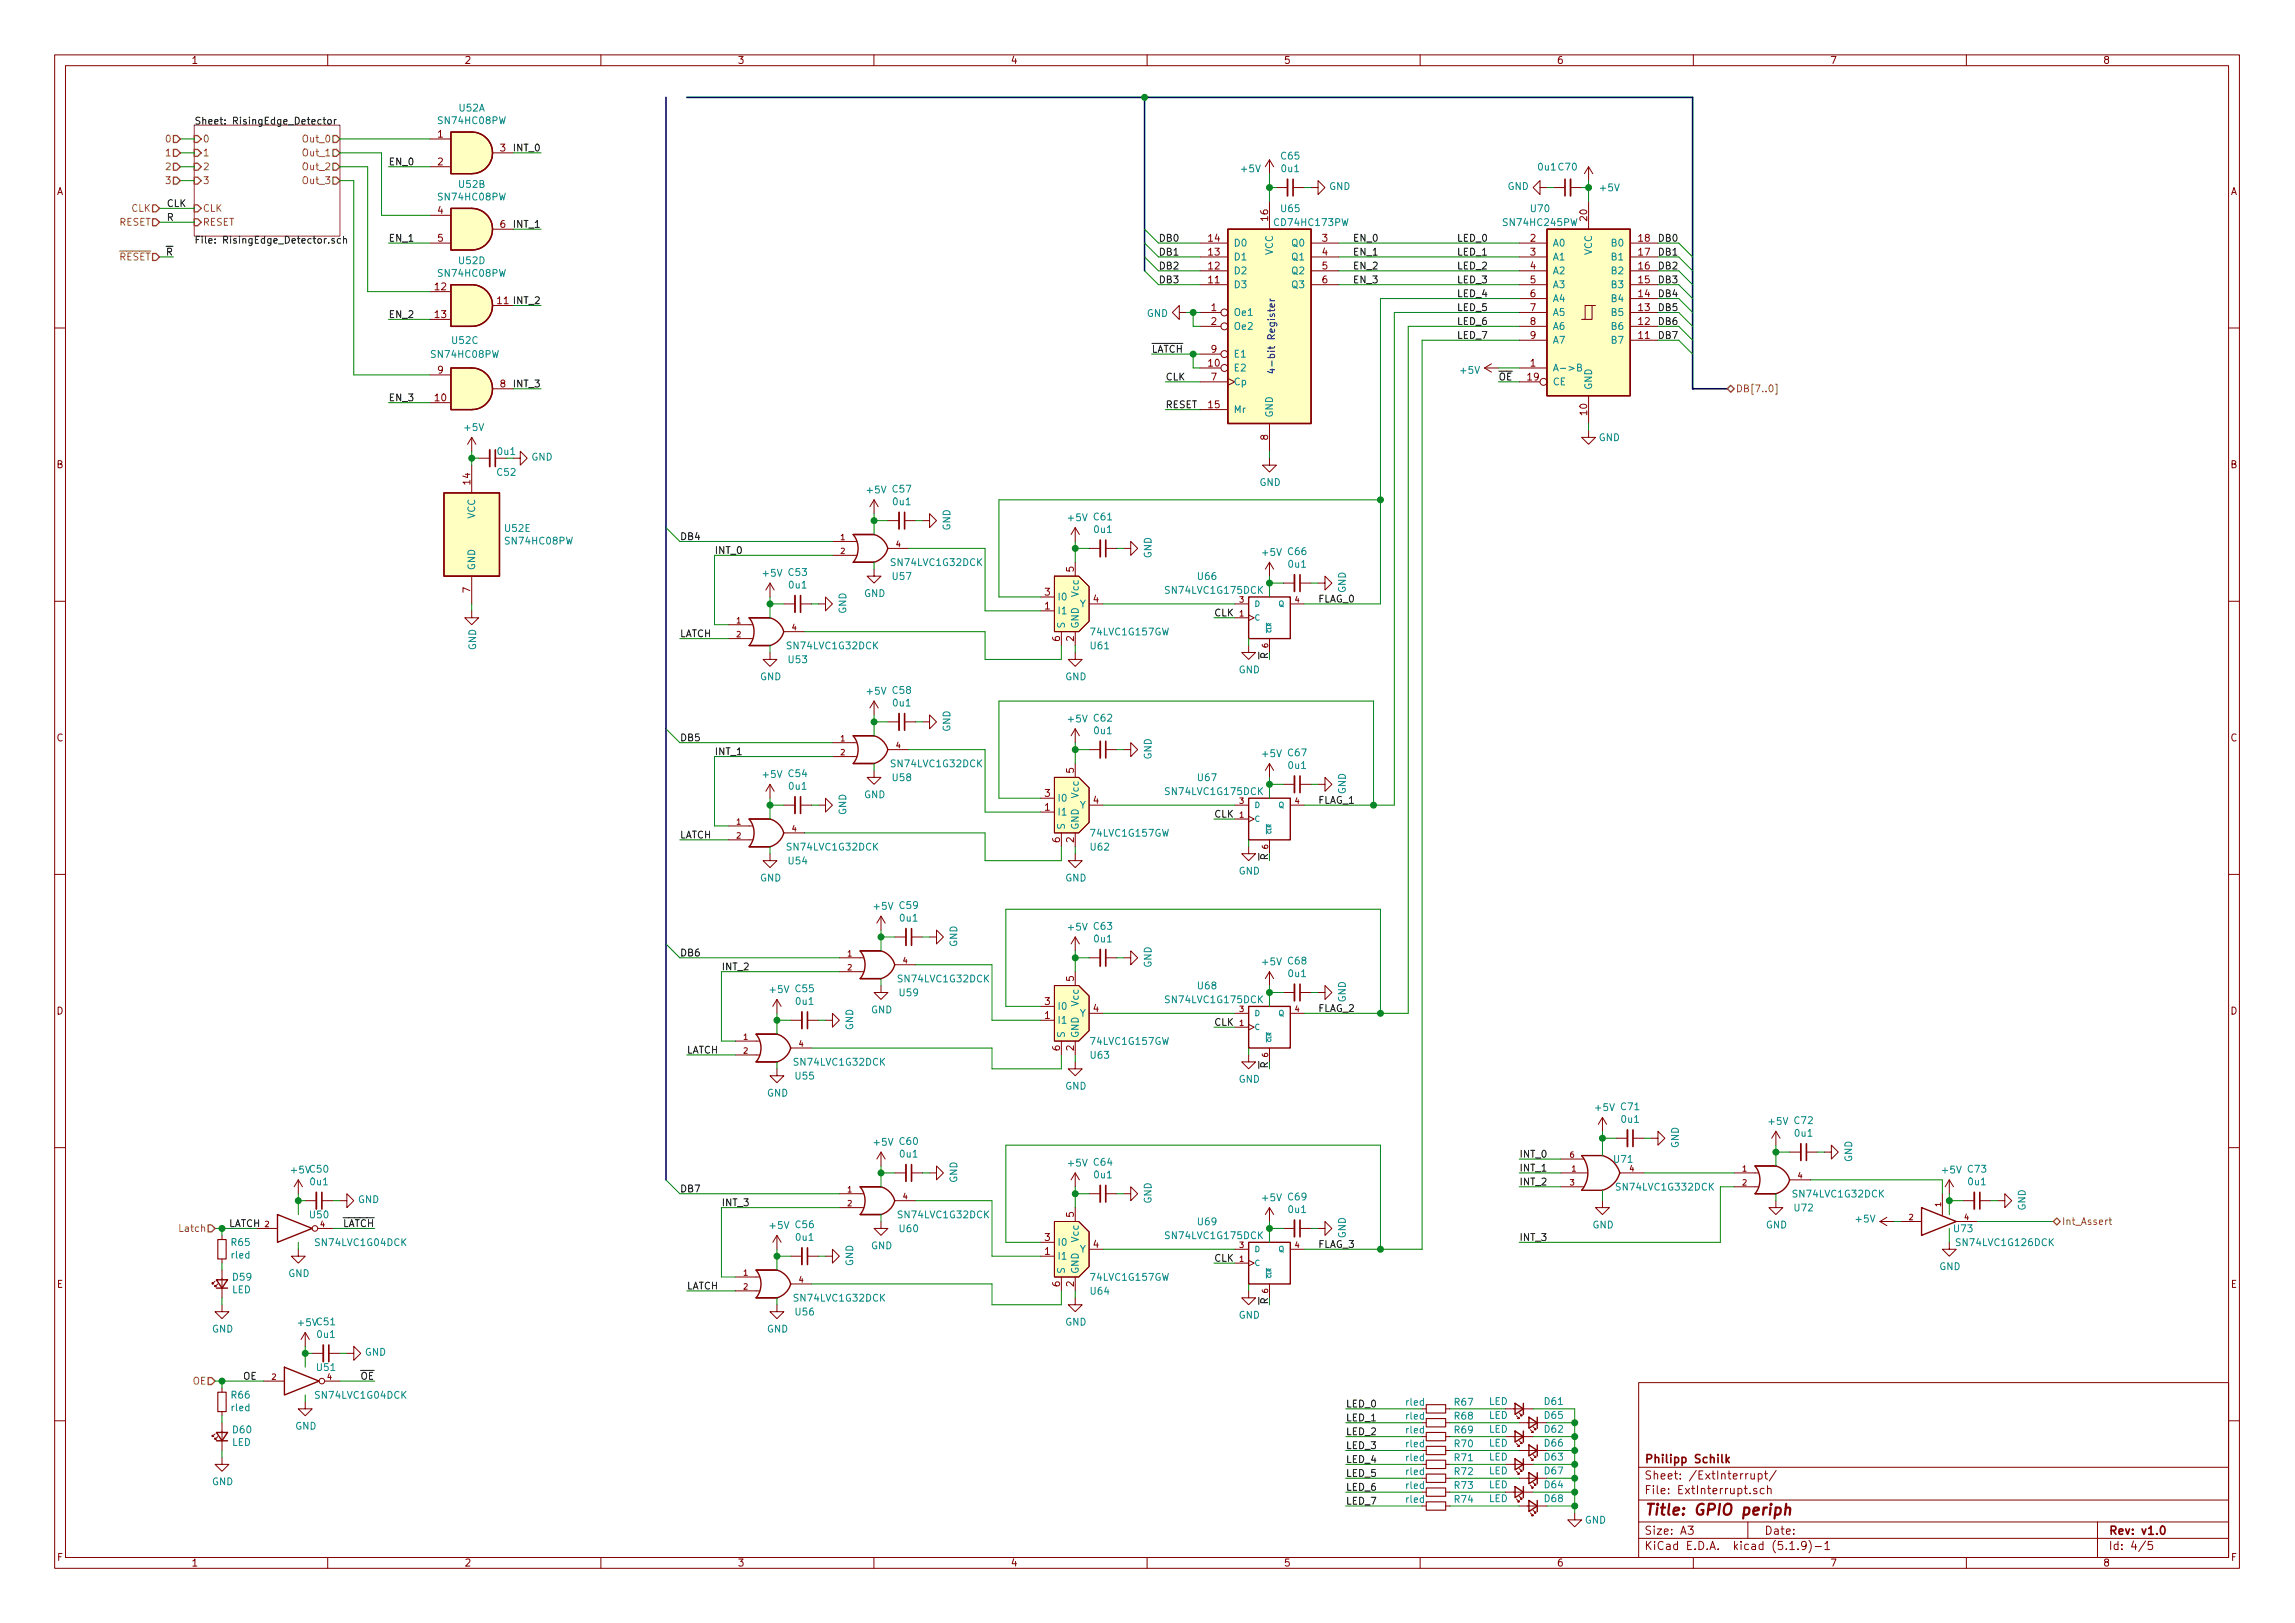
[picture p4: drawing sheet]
<svg xmlns="http://www.w3.org/2000/svg" width="420mm" height="297mm" viewBox="0 0 420 297" stroke-linecap="round" stroke-linejoin="round" font-family="sans-serif">
<defs><g id="words">
<text font-size="2.8" fill="#840000" x="301" y="277.3">Title: GPIO periph</text>
<g font-size="2.1" fill="#840000">
<text x="301" y="267.8">Philipp Schilk</text>
<text x="301" y="273.5">File: ExtInterrupt.sch</text>
<text x="301" y="270.8">Sheet: /ExtInterrupt/</text>
<text x="301" y="280.9">Size: A3</text>
<text x="323" y="280.9">Date:</text>
<text x="386" y="280.9">Rev: v1.0</text>
<text x="301" y="283.7">KiCad E.D.A. kicad (5.1.9)-1</text>
<text x="386" y="283.7">Id: 4/5</text>
</g>
<g font-size="1.8" fill="#840000">
<text x="35" y="11.7">1</text>
<text x="85" y="11.7">2</text>
<text x="135" y="11.7">3</text>
<text x="185" y="11.7">4</text>
<text x="235" y="11.7">5</text>
<text x="285" y="11.7">6</text>
<text x="335" y="11.7">7</text>
<text x="385" y="11.7">8</text>
<text x="80.2" y="25.2">1</text>
<text x="91.6" y="27.7">3</text>
<text x="10.4" y="35.7">A</text>
<text x="80.2" y="30.3">2</text>
<text x="408.4" y="35.7">A</text>
<text x="80.2" y="39.2">4</text>
<text x="91.6" y="41.7">6</text>
<text x="232.2" y="40.4" transform="rotate(-90 232.2 40.4)">16</text>
<text x="290.6" y="40.4" transform="rotate(-90 290.6 40.4)">20</text>
<text x="80.2" y="44.2">5</text>
<text x="221.3" y="46.8">13</text>
<text x="221.3" y="44.2">14</text>
<text x="242.1" y="44.2">3</text>
<text x="242.1" y="46.8">4</text>
<text x="280.2" y="44.2">2</text>
<text x="280.2" y="46.8">3</text>
<text x="300" y="46.8">17</text>
<text x="300" y="44.2">18</text>
<text x="79.7" y="53.1">12</text>
<text x="221.3" y="51.9">11</text>
<text x="221.3" y="49.3">12</text>
<text x="242.1" y="49.3">5</text>
<text x="242.1" y="51.9">6</text>
<text x="280.2" y="49.3">4</text>
<text x="280.2" y="51.9">5</text>
<text x="300" y="51.9">15</text>
<text x="300" y="49.3">16</text>
<text x="79.7" y="58.2">13</text>
<text x="221.8" y="56.9">1</text>
<text x="221.8" y="59.5">2</text>
<text x="280.2" y="54.4">6</text>
<text x="280.2" y="56.9">7</text>
<text x="280.2" y="59.5">8</text>
<text x="300" y="59.5">12</text>
<text x="300" y="56.9">13</text>
<text x="300" y="54.4">14</text>
<text x="221.8" y="64.6">9</text>
<text x="280.2" y="62">9</text>
<text x="300" y="62">11</text>
<text x="80.2" y="68.4">9</text>
<text x="91.6" y="70.9">8</text>
<text x="221.3" y="67.1">10</text>
<text x="221.8" y="69.6">7</text>
<text x="279.7" y="69.6">19</text>
<text x="280.2" y="67.1">1</text>
<text x="79.7" y="73.4">10</text>
<text x="221.3" y="74.7">15</text>
<text x="290.6" y="75.9" transform="rotate(-90 290.6 75.9)">10</text>
<text x="232.2" y="80.5" transform="rotate(-90 232.2 80.5)">8</text>
<text x="10.4" y="85.7">B</text>
<text x="86.1" y="88.6" transform="rotate(-90 86.1 88.6)">14</text>
<text x="408.4" y="85.7">B</text>
<text x="196.6" y="104.7" transform="rotate(-90 196.6 104.7)">5</text>
<text x="86.1" y="108.5" transform="rotate(-90 86.1 108.5)">7</text>
<text x="191.3" y="111.5">1</text>
<text x="191.3" y="109">3</text>
<text x="200.2" y="110.3">4</text>
<text x="194.1" y="117.4" transform="rotate(-90 194.1 117.4)">6</text>
<text x="196.6" y="117.4" transform="rotate(-90 196.6 117.4)">2</text>
<text x="10.4" y="135.7">C</text>
<text x="408.4" y="135.7">C</text>
<text x="196.6" y="141.5" transform="rotate(-90 196.6 141.5)">5</text>
<text x="191.3" y="148.4">1</text>
<text x="191.3" y="145.8">3</text>
<text x="200.2" y="147.1">4</text>
<text x="194.1" y="154.2" transform="rotate(-90 194.1 154.2)">6</text>
<text x="196.6" y="154.2" transform="rotate(-90 196.6 154.2)">2</text>
<text x="196.6" y="179.6" transform="rotate(-90 196.6 179.6)">5</text>
<text x="10.4" y="185.7">D</text>
<text x="191.3" y="183.9">3</text>
<text x="200.2" y="185.2">4</text>
<text x="408.4" y="185.7">D</text>
<text x="191.3" y="186.5">1</text>
<text x="194.1" y="192.3" transform="rotate(-90 194.1 192.3)">6</text>
<text x="196.6" y="192.3" transform="rotate(-90 196.6 192.3)">2</text>
<text x="191.3" y="227.1">3</text>
<text x="196.6" y="222.8" transform="rotate(-90 196.6 222.8)">5</text>
<text x="191.3" y="229.7">1</text>
<text x="200.2" y="228.4">4</text>
<text x="10.4" y="235.7">E</text>
<text x="194.1" y="235.5" transform="rotate(-90 194.1 235.5)">6</text>
<text x="196.6" y="235.5" transform="rotate(-90 196.6 235.5)">2</text>
<text x="408.4" y="235.7">E</text>
<text x="10.5" y="285.7">F</text>
<text x="35" y="286.7">1</text>
<text x="85" y="286.7">2</text>
<text x="135" y="286.7">3</text>
<text x="185" y="286.7">4</text>
<text x="235" y="286.7">5</text>
<text x="285" y="286.7">6</text>
<text x="335" y="286.7">7</text>
<text x="385" y="286.7">8</text>
<text x="408.5" y="285.7">F</text>
</g>
<g font-size="1.8">
<text x="35.6" y="22.8">Sheet: RisingEdge_Detector</text>
<text x="94.2" y="27.7">INT_0</text>
<text x="71.1" y="30.3">EN_0</text>
<text x="30.5" y="40.4">R</text>
<text x="30.5" y="37.9">CLK</text>
<text x="94.2" y="41.7">INT_1</text>
<text x="30.5" y="46.8">R</text>
<text x="35.6" y="44.6">File: RisingEdge_Detector.sch</text>
<text x="71.1" y="44.2">EN_1</text>
<text x="212.1" y="46.8">DB1</text>
<text x="212.1" y="44.2">DB0</text>
<text x="247.6" y="46.8">EN_1</text>
<text x="247.6" y="44.2">EN_0</text>
<text x="266.7" y="46.8">LED_1</text>
<text x="266.7" y="44.2">LED_0</text>
<text x="303.8" y="44.2">DB0</text>
<text x="303.8" y="46.8">DB1</text>
<text x="212.1" y="49.3">DB2</text>
<text x="212.1" y="51.9">DB3</text>
<text x="247.6" y="51.9">EN_3</text>
<text x="247.6" y="49.3">EN_2</text>
<text x="266.7" y="51.9">LED_3</text>
<text x="266.7" y="49.3">LED_2</text>
<text x="303.8" y="49.3">DB2</text>
<text x="303.8" y="51.9">DB3</text>
<text x="71.1" y="58.2">EN_2</text>
<text x="91.1" y="55.7">11 INT_2</text>
<text x="266.7" y="59.5">LED_6</text>
<text x="266.7" y="56.9">LED_5</text>
<text x="266.7" y="54.4">LED_4</text>
<text x="303.8" y="59.5">DB6</text>
<text x="303.8" y="54.4">DB4</text>
<text x="303.8" y="56.9">DB5</text>
<text x="210.8" y="64.6">LATCH</text>
<text x="266.7" y="62">LED_7</text>
<text x="303.8" y="62">DB7</text>
<text x="94.2" y="70.9">INT_3</text>
<text x="213.4" y="69.6">CLK</text>
<text x="274.3" y="69.6">OE</text>
<text x="71.1" y="73.4">EN_3</text>
<text x="213.4" y="74.7">RESET</text>
<text x="124.5" y="98.8">DB4</text>
<text x="130.8" y="101.4">INT_0</text>
<text x="222.2" y="112.8">CLK</text>
<text x="241.3" y="110.3">FLAG_0</text>
<text x="124.5" y="116.6">LATCH</text>
<text x="232.2" y="120.7" transform="rotate(-90 232.2 120.7)">R</text>
<text x="124.5" y="135.7">DB5</text>
<text x="130.8" y="138.2">INT_1</text>
<text x="222.2" y="149.6">CLK</text>
<text x="241.3" y="147.1">FLAG_1</text>
<text x="124.5" y="153.5">LATCH</text>
<text x="232.2" y="157.5" transform="rotate(-90 232.2 157.5)">R</text>
<text x="124.5" y="175">DB6</text>
<text x="132.1" y="177.6">INT_2</text>
<text x="241.3" y="185.2">FLAG_2</text>
<text x="222.2" y="187.7">CLK</text>
<text x="125.7" y="192.8">LATCH</text>
<text x="232.2" y="195.6" transform="rotate(-90 232.2 195.6)">R</text>
<text x="278.1" y="214.4">INT_1</text>
<text x="278.1" y="211.9">INT_0</text>
<text x="124.5" y="218.2">DB7</text>
<text x="132.1" y="220.8">INT_3</text>
<text x="278.1" y="217">INT_2</text>
<text x="41.9" y="224.6">LATCH</text>
<text x="62.6" y="224.6">LATCH</text>
<text x="278.1" y="227.1">INT_3</text>
<text x="222.2" y="230.9">CLK</text>
<text x="241.3" y="228.4">FLAG_3</text>
<text x="125.7" y="236">LATCH</text>
<text x="232.2" y="238.8" transform="rotate(-90 232.2 238.8)">R</text>
<text x="44.4" y="252.5">OE</text>
<text x="66" y="252.5">OE</text>
<text x="246.4" y="257.6">LED_0</text>
<text x="246.4" y="262.7">LED_2</text>
<text x="246.4" y="260.1">LED_1</text>
<text x="246.4" y="265.2">LED_3</text>
<text x="246.4" y="267.8">LED_4</text>
<text x="246.4" y="272.8">LED_6</text>
<text x="246.4" y="270.3">LED_5</text>
<text x="246.4" y="275.4">LED_7</text>
</g>
<g font-size="1.8" fill="#008484">
<text x="80.5" y="22.7">SN74HC08PW</text>
<text x="84.1" y="20.4">U52A</text>
<text x="234.6" y="29.2">C65</text>
<text x="84.1" y="34.4">U52B</text>
<text x="227.3" y="31.5">+5V</text>
<text x="234.7" y="31.5">0u1</text>
<text x="243.3" y="34.8">GND</text>
<text x="276" y="34.8">GND</text>
<text x="281.7" y="31.2">0u1 C70</text>
<text x="293" y="35">+5V</text>
<text x="80.5" y="36.7">SN74HC08PW</text>
<text x="233.6" y="41.4">CD74HC173PW</text>
<text x="234.6" y="38.8">U65</text>
<text x="275.6" y="41.4">SN74HC245PW</text>
<text x="280.3" y="38.8">U70</text>
<text x="225.8" y="47.7">D1</text>
<text x="225.8" y="45.1">D0</text>
<text x="233" y="46.7" transform="rotate(-90 233 46.7)">VCC</text>
<text x="236.7" y="45.1">Q0</text>
<text x="236.7" y="47.7">Q1</text>
<text x="284.2" y="45.1">A0</text>
<text x="284.2" y="47.7">A1</text>
<text x="291.5" y="46.7" transform="rotate(-90 291.5 46.7)">VCC</text>
<text x="295.2" y="47.7">B1</text>
<text x="295.2" y="45.1">B0</text>
<text x="80.5" y="50.7">SN74HC08PW</text>
<text x="84.1" y="48.3">U52D</text>
<text x="225.8" y="52.7">D3</text>
<text x="225.8" y="50.2">D2</text>
<text x="236.7" y="50.2">Q2</text>
<text x="236.7" y="52.7">Q3</text>
<text x="284.2" y="50.2">A2</text>
<text x="284.2" y="52.7">A3</text>
<text x="295.2" y="52.7">B3</text>
<text x="295.2" y="50.2">B2</text>
<text x="210" y="58">GND</text>
<text x="225.8" y="57.8">Oe1</text>
<text x="284.2" y="55.3">A4</text>
<text x="284.2" y="57.8">A5</text>
<text x="295.2" y="57.8">B5</text>
<text x="295.2" y="55.3">B4</text>
<text x="79.2" y="65.5">SN74HC08PW</text>
<text x="82.8" y="63">U52C</text>
<text x="225.8" y="60.4">Oe2</text>
<text x="225.8" y="65.4">E1</text>
<text x="284.2" y="60.4">A6</text>
<text x="284.2" y="62.9">A7</text>
<text x="295.2" y="62.9">B7</text>
<text x="295.2" y="60.4">B6</text>
<text x="225.8" y="68">E2</text>
<text x="225.8" y="70.5">Cp</text>
<text x="267.5" y="68.4">+5V</text>
<text x="284.2" y="68">A-&gt;B</text>
<text x="284.2" y="70.5">CE</text>
<text x="291.5" y="71.4" transform="rotate(-90 291.5 71.4)">GND</text>
<text x="225.8" y="75.6">Mr</text>
<text x="233" y="76.5" transform="rotate(-90 233 76.5)">GND</text>
<text x="85.1" y="78.9">+5V</text>
<text x="292.7" y="80.7">GND</text>
<text x="91.1" y="87.1">C52</text>
<text x="97.3" y="84.3">GND</text>
<text x="230.6" y="88.9">GND</text>
<text x="87" y="95" transform="rotate(-90 87 95)">VCC</text>
<text x="158.8" y="90.3">+5V</text>
<text x="163.5" y="90.2">C57</text>
<text x="163.6" y="92.5">0u1</text>
<text x="195.6" y="95.4">+5V</text>
<text x="200.3" y="95.2">C61</text>
<text x="92.5" y="97.3">U52E</text>
<text x="92.7" y="99.7">SN74HC08PW</text>
<text x="174" y="97.1" transform="rotate(-90 174 97.1)">GND</text>
<text x="200.4" y="97.5">0u1</text>
<text x="231.2" y="101.7">+5V</text>
<text x="235.9" y="101.6">C66</text>
<text x="87" y="104.4" transform="rotate(-90 87 104.4)">GND</text>
<text x="139.8" y="105.5">+5V</text>
<text x="144.4" y="105.4">C53</text>
<text x="144.5" y="107.7">0u1</text>
<text x="163.4" y="103.6">SN74LVC1G32DCK</text>
<text x="163.5" y="106.1">U57</text>
<text x="210.8" y="102.2" transform="rotate(-90 210.8 102.2)">GND</text>
<text x="219.4" y="106.1">U66</text>
<text x="236" y="103.9">0u1</text>
<text x="154.9" y="112.4" transform="rotate(-90 154.9 112.4)">GND</text>
<text x="158.2" y="109.3">GND</text>
<text x="193.5" y="112.4">I1</text>
<text x="193.5" y="109.9">I0</text>
<text x="197.5" y="109.1" transform="rotate(-90 197.5 109.1)">Vcc</text>
<text x="197.7" y="111.2">Y</text>
<text x="213.7" y="108.7">SN74LVC1G175DCK</text>
<text x="246.4" y="108.5" transform="rotate(-90 246.4 108.5)">GND</text>
<text x="87.2" y="119" transform="rotate(-90 87.2 119)">GND</text>
<text x="144.3" y="118.8">SN74LVC1G32DCK</text>
<text x="194.9" y="115.1" transform="rotate(-90 194.9 115.1)">S</text>
<text x="197.5" y="115.1" transform="rotate(-90 197.5 115.1)">GND</text>
<text x="199.7" y="118.8">U61</text>
<text x="199.8" y="116.3">74LVC1G157GW</text>
<text x="139.1" y="124.5">GND</text>
<text x="144.4" y="121.4">U53</text>
<text x="195" y="124.5">GND</text>
<text x="226.8" y="123.2">GND</text>
<text x="158.8" y="127.1">+5V</text>
<text x="163.5" y="127">C58</text>
<text x="163.6" y="129.3">0u1</text>
<text x="174" y="133.9" transform="rotate(-90 174 133.9)">GND</text>
<text x="195.6" y="132.2">+5V</text>
<text x="200.3" y="132.1">C62</text>
<text x="200.4" y="134.4">0u1</text>
<text x="139.8" y="142.4">+5V</text>
<text x="144.4" y="142.2">C54</text>
<text x="163.4" y="140.4">SN74LVC1G32DCK</text>
<text x="163.5" y="143">U58</text>
<text x="210.8" y="139" transform="rotate(-90 210.8 139)">GND</text>
<text x="219.4" y="143">U67</text>
<text x="231.2" y="138.6">+5V</text>
<text x="235.9" y="138.4">C67</text>
<text x="236" y="140.7">0u1</text>
<text x="144.5" y="144.5">0u1</text>
<text x="154.9" y="149.2" transform="rotate(-90 154.9 149.2)">GND</text>
<text x="158.2" y="146.1">GND</text>
<text x="193.5" y="149.3">I1</text>
<text x="193.5" y="146.7">I0</text>
<text x="197.5" y="145.9" transform="rotate(-90 197.5 145.9)">Vcc</text>
<text x="197.7" y="148">Y</text>
<text x="213.7" y="145.5">SN74LVC1G175DCK</text>
<text x="246.4" y="145.4" transform="rotate(-90 246.4 145.4)">GND</text>
<text x="144.3" y="155.7">SN74LVC1G32DCK</text>
<text x="194.9" y="151.9" transform="rotate(-90 194.9 151.9)">S</text>
<text x="197.5" y="151.9" transform="rotate(-90 197.5 151.9)">GND</text>
<text x="199.7" y="155.7">U62</text>
<text x="199.8" y="153.1">74LVC1G157GW</text>
<text x="139.1" y="161.3">GND</text>
<text x="144.4" y="158.2">U54</text>
<text x="195" y="161.3">GND</text>
<text x="226.8" y="160.1">GND</text>
<text x="160.1" y="166.5">+5V</text>
<text x="164.7" y="166.4">C59</text>
<text x="164.8" y="168.7">0u1</text>
<text x="175.3" y="173.3" transform="rotate(-90 175.3 173.3)">GND</text>
<text x="195.6" y="170.3">+5V</text>
<text x="200.3" y="170.2">C63</text>
<text x="200.4" y="172.5">0u1</text>
<text x="164.7" y="179.8">SN74LVC1G32DCK</text>
<text x="210.8" y="177.1" transform="rotate(-90 210.8 177.1)">GND</text>
<text x="231.2" y="176.7">+5V</text>
<text x="235.9" y="176.5">C68</text>
<text x="236" y="178.8">0u1</text>
<text x="141" y="181.7">+5V</text>
<text x="145.7" y="181.6">C55</text>
<text x="145.8" y="183.9">0u1</text>
<text x="159.5" y="185.5">GND</text>
<text x="164.7" y="182.3">U59</text>
<text x="193.5" y="184.8">I0</text>
<text x="197.5" y="184" transform="rotate(-90 197.5 184)">Vcc</text>
<text x="213.7" y="183.6">SN74LVC1G175DCK</text>
<text x="219.4" y="181.1">U68</text>
<text x="246.4" y="183.5" transform="rotate(-90 246.4 183.5)">GND</text>
<text x="156.2" y="188.6" transform="rotate(-90 156.2 188.6)">GND</text>
<text x="193.5" y="187.4">I1</text>
<text x="194.9" y="190" transform="rotate(-90 194.9 190)">S</text>
<text x="197.5" y="190" transform="rotate(-90 197.5 190)">GND</text>
<text x="197.7" y="186.1">Y</text>
<text x="199.8" y="191.2">74LVC1G157GW</text>
<text x="145.6" y="195">SN74LVC1G32DCK</text>
<text x="145.7" y="197.6">U55</text>
<text x="199.7" y="193.8">U63</text>
<text x="140.4" y="200.7">GND</text>
<text x="195" y="199.4">GND</text>
<text x="226.8" y="198.2">GND</text>
<text x="292.2" y="203.3">+5V</text>
<text x="296.8" y="203.2">C71</text>
<text x="160.1" y="209.7">+5V</text>
<text x="164.7" y="209.5">C60</text>
<text x="296.9" y="205.5">0u1</text>
<text x="323.9" y="205.9">+5V</text>
<text x="328.6" y="205.7">C72</text>
<text x="328.7" y="208">0u1</text>
<text x="53.4" y="214.8">+5VC50</text>
<text x="164.8" y="211.8">0u1</text>
<text x="195.6" y="213.5">+5V</text>
<text x="200.3" y="213.3">C64</text>
<text x="200.4" y="215.7">0u1</text>
<text x="295.6" y="212.8">U71</text>
<text x="307.3" y="210.1" transform="rotate(-90 307.3 210.1)">GND</text>
<text x="339.1" y="212.7" transform="rotate(-90 339.1 212.7)">GND</text>
<text x="355.7" y="214.8">+5V</text>
<text x="360.3" y="214.6">C73</text>
<text x="56.9" y="216.9">0u1</text>
<text x="65.5" y="220.2">GND</text>
<text x="175.3" y="216.5" transform="rotate(-90 175.3 216.5)">GND</text>
<text x="210.8" y="220.3" transform="rotate(-90 210.8 220.3)">GND</text>
<text x="231.2" y="219.8">+5V</text>
<text x="235.9" y="219.7">C69</text>
<text x="296.3" y="217.9">SN74LVC1G332DCK</text>
<text x="328.5" y="219.2">SN74LVC1G32DCK</text>
<text x="328.6" y="221.7">U72</text>
<text x="360.4" y="216.9">0u1</text>
<text x="370.8" y="221.6" transform="rotate(-90 370.8 221.6)">GND</text>
<text x="56.8" y="223">U50</text>
<text x="141" y="224.9">+5V</text>
<text x="145.7" y="224.8">C56</text>
<text x="145.8" y="227.1">0u1</text>
<text x="164.7" y="223">SN74LVC1G32DCK</text>
<text x="164.7" y="225.5">U60</text>
<text x="197.5" y="227.2" transform="rotate(-90 197.5 227.2)">Vcc</text>
<text x="213.7" y="226.8">SN74LVC1G175DCK</text>
<text x="219.4" y="224.2">U69</text>
<text x="236" y="222">0u1</text>
<text x="246.4" y="226.7" transform="rotate(-90 246.4 226.7)">GND</text>
<text x="291.5" y="224.8">GND</text>
<text x="323.3" y="224.8">GND</text>
<text x="339.9" y="223.7">+5V</text>
<text x="357.8" y="225.5">U73</text>
<text x="42.4" y="228">R65</text>
<text x="42.4" y="230.3">rled</text>
<text x="52.8" y="233.7">GND</text>
<text x="58" y="228.1">SN74LVC1G04DCK</text>
<text x="156.2" y="231.7" transform="rotate(-90 156.2 231.7)">GND</text>
<text x="159.5" y="228.6">GND</text>
<text x="193.5" y="230.5">I1</text>
<text x="193.5" y="228">I0</text>
<text x="194.9" y="233.2" transform="rotate(-90 194.9 233.2)">S</text>
<text x="197.5" y="233.2" transform="rotate(-90 197.5 233.2)">GND</text>
<text x="197.7" y="229.3">Y</text>
<text x="355" y="232.4">GND</text>
<text x="358.5" y="228.1">SN74LVC1G126DCK</text>
<text x="42.5" y="236.7">LED</text>
<text x="42.7" y="234.4">D59</text>
<text x="145.6" y="238.2">SN74LVC1G32DCK</text>
<text x="199.7" y="236.9">U64</text>
<text x="199.8" y="234.4">74LVC1G157GW</text>
<text x="38.8" y="243.9">GND</text>
<text x="54.7" y="242.7">+5VC51</text>
<text x="58.2" y="244.9">0u1</text>
<text x="140.4" y="243.9">GND</text>
<text x="145.7" y="240.8">U56</text>
<text x="195" y="242.6">GND</text>
<text x="226.8" y="241.3">GND</text>
<text x="58.1" y="250.9">U51</text>
<text x="66.8" y="248.1">GND</text>
<text x="42.4" y="256">R66</text>
<text x="58" y="256">SN74LVC1G04DCK</text>
<text x="257.5" y="257.3">rled</text>
<text x="266.3" y="257.3">R67</text>
<text x="272.6" y="257.1">LED</text>
<text x="282.8" y="257.1">D61</text>
<text x="42.4" y="258.3">rled</text>
<text x="42.7" y="262.3">D60</text>
<text x="54.1" y="261.7">GND</text>
<text x="257.5" y="262.3">rled</text>
<text x="257.5" y="259.8">rled</text>
<text x="266.3" y="262.3">R69</text>
<text x="266.3" y="259.8">R68</text>
<text x="272.6" y="259.7">LED</text>
<text x="272.6" y="262.2">LED</text>
<text x="282.8" y="259.7">D65</text>
<text x="282.8" y="262.2">D62</text>
<text x="42.5" y="264.6">LED</text>
<text x="257.5" y="267.4">rled</text>
<text x="257.5" y="264.9">rled</text>
<text x="257.5" y="270">rled</text>
<text x="266.3" y="267.4">R71</text>
<text x="266.3" y="264.9">R70</text>
<text x="266.3" y="270">R72</text>
<text x="272.6" y="264.8">LED</text>
<text x="272.6" y="267.3">LED</text>
<text x="272.6" y="269.8">LED</text>
<text x="282.8" y="264.8">D66</text>
<text x="282.8" y="267.3">D63</text>
<text x="282.8" y="269.8">D67</text>
<text x="38.8" y="271.8">GND</text>
<text x="257.5" y="275">rled</text>
<text x="257.5" y="272.5">rled</text>
<text x="266.3" y="275">R74</text>
<text x="266.3" y="272.5">R73</text>
<text x="272.6" y="274.9">LED</text>
<text x="272.6" y="272.4">LED</text>
<text x="282.8" y="274.9">D68</text>
<text x="282.8" y="272.4">D64</text>
<text x="290.1" y="278.9">GND</text>
</g>
<g font-size="1.8" fill="#848400">
<text x="30.5" y="28.6">1</text>
<text x="30.5" y="26.1">0</text>
<text x="37.1" y="26.1">0</text>
<text x="37.1" y="28.6">1</text>
<text x="55.7" y="26.1">Out_0</text>
<text x="55.7" y="28.6">Out_1</text>
<text x="30.5" y="31.2">2</text>
<text x="30.5" y="33.7">3</text>
<text x="37.1" y="31.2">2</text>
<text x="37.1" y="33.7">3</text>
<text x="55.7" y="31.2">Out_2</text>
<text x="55.7" y="33.7">Out_3</text>
<text x="21.8" y="41.3">RESET</text>
<text x="24.1" y="38.8">CLK</text>
<text x="37.1" y="41.3">RESET</text>
<text x="37.1" y="38.8">CLK</text>
<text x="21.8" y="47.7">RESET</text>
<text x="317.8" y="71.8">DB[7..0]</text>
<text x="33.1" y="225.5">Latch</text>
<text x="377.4" y="224.2">Int_Assert</text>
<text x="35.3" y="253.4">OE</text>
</g>
<text font-size="1.8" fill="#0000c2" x="233.4" y="68.6" transform="rotate(-90 233.4 68.6)">4-bit Register</text>
<text font-size="1.8" fill="#008400" x="91.2" y="83.3">0u1</text>
<g font-size="1.4" fill="#840000">
<text x="153.9" y="98.8">1</text>
<text x="153.9" y="101.4">2</text>
<text x="164.1" y="100.1">4</text>
<text x="226.9" y="112.8">1</text>
<text x="226.9" y="110.3">3</text>
<text x="237.1" y="110.3">4</text>
<text x="134.9" y="114.1">1</text>
<text x="134.9" y="116.6">2</text>
<text x="145" y="115.4">4</text>
<text x="232.2" y="118.5" transform="rotate(-90 232.2 118.5)">6</text>
<text x="153.9" y="135.7">1</text>
<text x="164.1" y="136.9">4</text>
<text x="153.9" y="138.2">2</text>
<text x="226.9" y="149.6">1</text>
<text x="226.9" y="147.1">3</text>
<text x="237.1" y="147.1">4</text>
<text x="134.9" y="150.9">1</text>
<text x="134.9" y="153.5">2</text>
<text x="145" y="152.2">4</text>
<text x="232.2" y="155.4" transform="rotate(-90 232.2 155.4)">6</text>
<text x="155.2" y="175">1</text>
<text x="155.2" y="177.6">2</text>
<text x="165.4" y="176.3">4</text>
<text x="226.9" y="185.2">3</text>
<text x="237.1" y="185.2">4</text>
<text x="136.1" y="190.3">1</text>
<text x="146.3" y="191.6">4</text>
<text x="226.9" y="187.7">1</text>
<text x="136.1" y="192.8">2</text>
<text x="232.2" y="193.5" transform="rotate(-90 232.2 193.5)">6</text>
<text x="287.5" y="211.9">6</text>
<text x="287.8" y="214.4">1</text>
<text x="298.4" y="214.4">4</text>
<text x="319" y="214.4">1</text>
<text x="329.2" y="215.7">4</text>
<text x="155.2" y="218.2">1</text>
<text x="155.2" y="220.8">2</text>
<text x="165.4" y="219.5">4</text>
<text x="287.5" y="217">3</text>
<text x="319" y="217">2</text>
<text x="355.3" y="220.8" transform="rotate(-90 355.3 220.8)">1</text>
<text x="48.5" y="224.6">2</text>
<text x="58.7" y="224.6">4</text>
<text x="349.5" y="223.3">2</text>
<text x="359.7" y="223.3">4</text>
<text x="136.1" y="233.5">1</text>
<text x="226.9" y="230.9">1</text>
<text x="226.9" y="228.4">3</text>
<text x="237.1" y="228.4">4</text>
<text x="136.1" y="236">2</text>
<text x="146.3" y="234.7">4</text>
<text x="232.2" y="236.6" transform="rotate(-90 232.2 236.6)">6</text>
<text x="49.8" y="252.5">2</text>
<text x="59.9" y="252.5">4</text>
</g>
<g font-size="1.4" fill="#008484">
<text x="229.6" y="113.6">C</text>
<text x="229.6" y="111">D</text>
<text x="234.1" y="111">Q</text>
<text x="229.6" y="147.9">D</text>
<text x="234.1" y="147.9">Q</text>
<text x="229.6" y="150.4">C</text>
<text x="229.6" y="186">D</text>
<text x="234.1" y="186">Q</text>
<text x="229.6" y="188.5">C</text>
<text x="229.6" y="231.7">C</text>
<text x="229.6" y="229.1">D</text>
<text x="234.1" y="229.1">Q</text>
</g>
<g font-size=".9" fill="#008484">
<text x="232.7" y="115.9" transform="rotate(-90 232.7 115.9)">CLR</text>
<text x="232.7" y="152.7" transform="rotate(-90 232.7 152.7)">CLR</text>
<text x="232.7" y="190.8" transform="rotate(-90 232.7 190.8)">CLR</text>
<text x="232.7" y="234" transform="rotate(-90 232.7 234)">CLR</text>
</g>
</g></defs>
<g fill="none" stroke="#840000" stroke-width=".18">
<path d="M10 10h400v277h-400zM12 12h396v273.1h-396zM60 10v2M110 10v2M160 10v2M210 10v2M260 10v2M310 10v2M360 10v2M78.7 25.4h3.8M78.7 30.5h3.8M78.7 39.4h3.8"/>
<path d="M90.2 28h3.8M232.4 29.2v2.6M232.4 36.9v5M232.4 29.2l-.8 1.3M232.4 29.2l.8 1.3M233.7 34.3h2M236.7 34.3h2.1M240 34.3h1.3v-1.2l1.3 1.2-1.3 1.3v-1.3M281.9 34.3v1.3l-1.2-1.3 1.2-1.2v1.2h1.3M284.5 34.3h2M287.5 34.3h2.1M290.8 30.5l.8 1.3"/>
<path d="M290.8 30.5v2.6M290.8 36.9v5M290.8 30.5l-.7 1.3M78.7 44.5h3.8M78.7 53.4h3.8M78.7 58.5h3.8M90.2 41.9h3.8M90.2 55.9h3.8M215.9 57.2v-1.3l-1.3 1.3 1.3 1.3v-1.3h1.3M219.7 44.5h5.1M219.7 57.2h3.8M219.7 52.1h5.1"/>
<path d="M219.7 49.6h5.1M219.7 47h5.1M219.7 59.7h3.8M240 44.5h5.1M240 52.1h5.1M240 49.6h5.1M240 47h5.1M278.1 44.5h5.1M278.1 57.2h5.1M278.1 52.1h5.1M278.1 49.6h5.1M278.1 47h5.1"/>
<path d="M278.1 59.7h5.1M278.1 54.6h5.1M291.5 55.9h-1.3v2.6M292.1 55.9h-.6v2.6h-1.9M298.4 44.5h5.1M298.4 57.2h5.1M298.4 52.1h5.1M298.4 49.6h5.1M298.4 47h5.1M298.4 59.7h5.1M298.4 54.6h5.1M10 60h2"/>
<path d="M78.7 73.7h3.8M78.7 68.6h3.8M90.2 71.2h3.8M219.7 67.3h3.8M219.7 75h5.1M219.7 69.9h5.1M219.7 64.8h3.8M224.8 69.3l1.3 .6-1.3 .6M232.4 77.5v5.1M271.8 67.3h2.5M271.8 67.3l1.2 .8M273 66.6l-1.2 .7"/>
<path d="M278.1 67.3h5.1M278.1 69.9h3.8M278.1 62.3h5.1M290.8 78.8v1.2h-1.2l1.2 1.3 1.3-1.3h-1.3M290.8 72.4v5.1M298.4 62.3h5.1M408 60h2M86.4 80v2.6M86.4 85.1v5.1M86.4 80l-.8 1.3M86.4 80l.7 1.3M87.6 83.9h2.1"/>
<path d="M94 83.9h1.2v-1.3l1.3 1.3-1.3 1.2v-1.2M152.4 99.1h4.4M160 91.5v2.5M160 91.5l-.7 1.2M160 91.5l.8 1.2M162.6 95.3h2M165.6 95.3h2M168.9 95.3h1.3v-1.3l1.2 1.3-1.2 1.3v-1.3M196.8 96.6v2.5M196.8 96.6l-.7 1.2M196.8 96.6l.8 1.2M232.4 83.9v1.2h1.3l-1.3 1.3-1.3-1.3h1.3"/>
<path d="M10 110h2M86.4 111.8v1.3h1.2l-1.2 1.2-1.3-1.2h1.3M86.4 105.4v5.1M133.3 116.9h4.5M133.3 114.3h4.5M141 119.4v1.3h1.2l-1.2 1.3-1.3-1.3h1.3M141 106.7l-.8 1.3M141 106.7v2.6M141 106.7l.7 1.3M143.5 110.5h2M143.5 115.6h3.8M146.6 110.5h2"/>
<path d="M149.9 110.5h1.2v-1.2l1.3 1.2-1.3 1.3v-1.3M152.4 101.6h4.4M160 104.2v1.2h1.3l-1.3 1.3-1.3-1.3h1.3M162.6 100.4h3.8M190.5 111.8h2.5M190.5 109.3h2.5M193 105.4h4.5l1.9 2v6.3l-1.9 1.9h-4.5zM194.3 115.6v2.5M196.8 119.4v1.3h1.3l-1.3 1.3-1.2-1.3h1.2M196.8 102.9v2.5M196.8 115.6v2.5M199.4 110.5h2.5"/>
<path d="M199.4 100.4h2M202.4 100.4h2.1M205.7 100.4h1.3v-1.3l1.3 1.3-1.3 1.2v-1.2M226.1 110.5h2.5M226.1 113.1h2.5M228.6 112.6l1 .5-1 .5M228.6 118.1v1.3h1.3l-1.3 1.3-1.3-1.3h1.3M232.4 102.9v2.5M232.4 116.9v2.5M232.4 102.9l-.8 1.3M232.4 102.9l.8 1.3M234.9 106.7h2.1"/>
<path d="M236.2 110.5h2.6M238 106.7h2M241.3 106.7h1.3v-1.3l1.2 1.3-1.2 1.3v-1.3M408 110h2M152.4 138.5h4.4M152.4 135.9h4.4M160 128.3v2.5M160 128.3l-.7 1.3M160 128.3l.8 1.3M162.6 137.2h3.8M162.6 132.1h2M165.6 132.1h2"/>
<path d="M168.9 132.1h1.3v-1.3l1.2 1.3-1.2 1.3v-1.3M196.8 133.4v2.5M196.8 139.7v2.6M196.8 133.4l-.7 1.3M196.8 133.4l.8 1.3M199.4 137.2h2M202.4 137.2h2.1M205.7 137.2h1.3v-1.3l1.3 1.3-1.3 1.3v-1.3M232.4 139.7v2.6M232.4 139.7l-.8 1.3M232.4 139.7l.8 1.3M133.3 153.7h4.5"/>
<path d="M133.3 151.2h4.5M141 156.2v1.3h1.2l-1.2 1.3-1.3-1.3h1.3M141 143.5v2.6M141 143.5l-.8 1.3M141 143.5l.7 1.3M143.5 147.4h2M143.5 152.4h3.8M146.6 147.4h2M149.9 147.4h1.2v-1.3l1.3 1.3-1.3 1.2v-1.2M160 141v1.3h1.3l-1.3 1.2-1.3-1.2h1.3M190.5 148.6h2.5M190.5 146.1h2.5"/>
<path d="M193 142.3h4.5l1.9 1.9v6.3l-1.9 1.9h-4.5zM194.3 152.4v2.6M196.8 156.2v1.3h1.3l-1.3 1.3-1.2-1.3h1.2M196.8 152.4v2.6M199.4 147.4h2.5M226.1 147.4h2.5M226.1 149.9h2.5M228.6 149.4l1 .5-1 .5M228.6 155v1.2h1.3l-1.3 1.3-1.3-1.3h1.3M232.4 153.7v2.5M234.9 143.5h2.1M236.2 147.4h2.6"/>
<path d="M238 143.5h2M241.3 143.5h1.3v-1.2l1.2 1.2-1.2 1.3v-1.3M10 160h2M153.7 175.3h4.4M153.7 177.8h4.4M161.3 167.7l-.8 1.2M161.3 167.7v2.5M161.3 167.7l.8 1.2M163.8 176.6h3.8M163.8 171.5h2.1M166.9 171.5h2M170.2 171.5h1.2v-1.3l1.3 1.3-1.3 1.3v-1.3"/>
<path d="M196.8 171.5v2.5M196.8 177.8v2.6M196.8 171.5l-.7 1.3M196.8 171.5l.8 1.3M199.4 175.3h2M202.4 175.3h2.1M205.7 175.3h1.3v-1.3l1.3 1.3-1.3 1.3v-1.3M232.4 177.8v2.6M232.4 177.8l-.8 1.3M232.4 177.8l.8 1.3M408 160h2M134.6 193.1h4.5"/>
<path d="M134.6 190.5h4.5M142.2 195.6v1.3h1.3l-1.3 1.3-1.2-1.3h1.2M142.2 182.9v2.6M142.2 182.9l-.7 1.3M142.2 182.9l.8 1.3M144.8 186.7h2M144.8 191.8h3.8M147.8 186.7h2.1M151.1 186.7h1.3v-1.2l1.3 1.2-1.3 1.3v-1.3M161.3 180.4v1.2h1.3l-1.3 1.3-1.3-1.3h1.3M190.5 186.7h2.5M190.5 184.2h2.5"/>
<path d="M193 180.4h4.5l1.9 1.9v6.3l-1.9 1.9h-4.5zM194.3 190.5v2.6M196.8 194.3v1.3h1.3l-1.3 1.3-1.2-1.3h1.2M196.8 190.5v2.6M199.4 185.5h2.5M226.1 185.5h2.5M226.1 188h2.5M228.6 187.5l1 .5-1 .5M228.6 193.1v1.2h1.3l-1.3 1.3-1.3-1.3h1.3M232.4 191.8v2.5M234.9 181.6h2.1M236.2 185.5h2.6"/>
<path d="M238 181.6h2M241.3 181.6h1.3v-1.2l1.2 1.2-1.2 1.3v-1.3M10 210h2M54.6 215.9l-.8 1.3M54.6 215.9v2.6M54.6 215.9l.8 1.3M55.9 219.7h2M58.9 219.7h2.1M62.2 219.7h1.3v-1.2l1.3 1.2-1.3 1.3v-1.3M153.7 218.5h4.4M161.3 210.9v2.5M161.3 210.9l-.8 1.2"/>
<path d="M161.3 210.9l.8 1.2M163.8 219.7h3.8M163.8 214.7h2.1M166.9 214.7h2M170.2 214.7h1.2v-1.3l1.3 1.3-1.3 1.2v-1.2M196.8 214.7v2.5M196.8 214.7l-.7 1.2M196.8 214.7l.8 1.2M199.4 218.5h2M202.4 218.5h2.1M205.7 218.5h1.3v-1.3l1.3 1.3-1.3 1.2v-1.2M285.7 217.2h4.2"/>
<path d="M285.7 214.7h4.9M285.7 212.1h4.2M293.4 219.7v1.3h1.2l-1.2 1.3-1.3-1.3h1.3M293.4 204.5l-.8 1.3M293.4 204.5v2.5M293.4 204.5l.7 1.3M295.9 208.3h2M296.5 214.7h4.5M299 208.3h2M302.3 208.3h1.2v-1.3l1.3 1.3-1.3 1.3v-1.3M317.5 217.2h4.4M317.5 214.7h4.4"/>
<path d="M325.1 219.7v1.3h1.3l-1.3 1.3-1.3-1.3h1.3M325.1 207l-.7 1.3M325.1 207v2.6M325.1 207l.8 1.3M327.7 215.9h3.8M327.7 210.9h2M330.7 210.9h2M334 210.9h1.3v-1.3l1.2 1.3-1.2 1.2v-1.2M355.6 218.5v3.9M356.9 215.9l-.8 1.3M356.9 215.9v2.6M356.9 215.9l.7 1.3"/>
<path d="M359.4 219.7h2M362.5 219.7h2M365.8 219.7h1.2v-1.2l1.3 1.2-1.3 1.3v-1.3M408 210h2M39.4 234.5l-.5 .5v-.3v.3h.2M39.9 235l-.5 .5v-.3v.3h.2M40.6 238.8v1.3h1.3l-1.3 1.2-1.2-1.2h1.2M40.6 226.1v.8M40.6 230.4v.8M40.6 232.4v5.1M47 224.8h3.8M54.6 228.6v1.3h1.3l-1.3 1.3-1.3-1.3h1.3"/>
<path d="M58.2 224.8h2.8M134.6 236.3h4.5M134.6 233.7h4.5M142.2 238.8v1.3h1.3l-1.3 1.2-1.2-1.2h1.2M142.2 226.1l-.7 1.3M142.2 226.1v2.5M142.2 226.1l.8 1.3M144.8 229.9h2M144.8 235h3.8M147.8 229.9h2.1M151.1 229.9h1.3v-1.3l1.3 1.3-1.3 1.3v-1.3M153.7 221h4.4"/>
<path d="M161.3 223.6v1.2h1.3l-1.3 1.3-1.3-1.3h1.3M190.5 229.9h2.5M190.5 227.4h2.5M193 223.6h4.5l1.9 1.9v6.3l-1.9 1.9h-4.5zM194.3 233.7v2.6M196.8 237.5v1.3h1.3l-1.3 1.3-1.2-1.3h1.2M196.8 221v2.6M196.8 233.7v2.6M199.4 228.6h2.5M226.1 231.2h2.5M226.1 228.6h2.5M228.6 230.7l1 .5-1 .5"/>
<path d="M228.6 236.3v1.2h1.3l-1.3 1.3-1.3-1.3h1.3M232.4 221v2.6M232.4 235v2.5M232.4 221l-.8 1.3M232.4 221l.8 1.3M234.9 224.8h2.1M236.2 228.6h2.6M238 224.8h2M241.3 224.8h1.3v-1.2l1.2 1.2-1.2 1.3v-1.3M344.2 223.6l1.2 .7M344.2 223.6h2.5M345.4 222.8l-1.2 .8"/>
<path d="M348 223.6h3.8M356.9 227.4v1.2h1.2l-1.2 1.3-1.3-1.3h1.3M358.1 223.6h3.8M40.6 254v.8M40.6 258.4v.7M48.3 252.8h3.8M55.9 256.6v1.2h1.2l-1.2 1.3-1.3-1.3h1.3M55.9 243.9l-.8 1.2M55.9 243.9v2.5M55.9 243.9l.7 1.2M57.1 247.7h2.1M59.4 252.8h2.8"/>
<path d="M60.2 247.7h2M63.5 247.7h1.3v-1.3l1.2 1.3-1.2 1.3v-1.3M260.3 257.8h.8M264.7 257.8h.7M275.6 257.8h5.1M277.6 259.1l.5 .5h-.2h.2v-.2M278.1 258.6l.5 .5h-.2h.2v-.2M300 253h108v32.1h-108zM10 260h2M39.4 262.4l-.5 .5v-.2v.2h.2M39.9 262.9l-.5 .5v-.2v.2h.2M40.6 266.7v1.3h1.3l-1.3 1.3-1.2-1.3h1.2"/>
<path d="M40.6 260.4v5.1M260.3 275.6h.8M260.3 260.4h.8M260.3 262.9h.8M260.3 265.5h.8M260.3 273.1h.8M260.3 268h.8M260.3 270.5h.8M264.7 275.6h.7M264.7 260.4h.7M264.7 262.9h.7M264.7 265.5h.7"/>
<path d="M264.7 273.1h.7M264.7 268h.7M264.7 270.5h.7M275.6 262.9h5.1M275.6 273.1h5.1M275.6 268h5.1M277.6 264.2l.5 .5h-.2h.2v-.2M277.6 269.3l.5 .5h-.2h.2v-.3M277.6 274.4l.5 .5h-.2h.2v-.3M278.1 263.7l.5 .5h-.2h.2v-.3M278.1 268.8l.5 .5h-.2h.2v-.3M278.1 273.8l.5 .6h-.2h.2v-.3"/>
<path d="M278.1 275.6h5.1M278.1 260.4h5.1M278.1 265.5h5.1M278.1 270.5h5.1M280.2 276.9l.5 .5h-.3h.3v-.2M280.2 261.7l.5 .5h-.3h.3v-.3M280.2 266.7l.5 .5h-.3h.3v-.2M280.2 271.8l.5 .5h-.3h.3v-.2M280.7 276.4l.5 .5h-.3h.3v-.3M280.7 261.1l.5 .6h-.3h.3v-.3M280.7 266.2l.5 .5h-.3h.3v-.2M280.7 271.3l.5 .5h-.3h.3v-.2"/>
<path d="M288.3 276.9v1.3h1.3l-1.3 1.2-1.3-1.2h1.3M300 278.5h108M300 274.5h108M300 268.5h108M309 279.3h1l-.5 .6 .4 .1v.7l-.2 .1-.7-.1M320 278.5v3M320.5 269.7l.1 .9 .4 .1 .2-.1M321.2 269.7v1M321.6 272.5a.37 .37 0 0 0-.6 .1l.1 .2 .5 .2 .1 .1-.2 .3-.5-.1M321.9 269.8l.4-.1 .3 .3-.1 .6-.2 .1-.4-.1M321.9 269.7v1.5M323 272.5l-.5-.1-.3 .3 .1 .6 .2 .1 .5-.1"/>
<path d="M323 269.7h.6M323.2 269.2v1.3l.4 .2M323.6 272.5h.1a.37 .37 0 0 1 .6 .1v.8M323.6 271.9v1.5M325.2 269.1l-1.3 2M384 278.5v6.6M408 260h2M60 285.1v1.9M110 285.1v1.9M160 285.1v1.9M210 285.1v1.9M260 285.1v1.9"/>
<path d="M300 281.5h108M310 285.1v1.9M327.7 283.6h.8M329.2 283.5v.1M330.7 282.7l-.3 .3h-.5l-.1-.3 .1-.5 .5-.1 .2 .2a1.27 1.27 0 0 1-.2 1.2l-.5 .1M331.2 281.9a1.71 1.71 0 0 1 0 2.3M332.3 283h1.2M334.1 282.5l.4-.4v1.5M334.1 283.6h.8M360 285.1v1.9M392.8 282l-1.3 2M394 282.1h-.7l-.1 .7 .3-.1h.5l.1 .3-.1 .5-.2 .1-.6-.1"/>
<circle cx="224.2" cy="59.7" r=".63"/>
<circle cx="224.2" cy="57.2" r=".63"/>
<circle cx="224.2" cy="67.3" r=".63"/>
<circle cx="224.2" cy="64.8" r=".63"/>
<circle cx="282.6" cy="69.9" r=".63"/>
<circle cx="57.7" cy="224.8" r=".51"/>
<circle cx="58.9" cy="252.8" r=".51"/>
</g>
<g fill="none" stroke="#840000" stroke-width=".3">
<path d="M236.7 32.8v3.1M286.5 32.8v3.1M90.7 82.3v3.1M165.6 93.8v3M202.4 98.8v3.1M146.6 109v3.1M238 105.2v3M165.6 130.6v3M202.4 135.7v3M146.6 145.8v3.1M238 142v3.1M166.9 170v3"/>
<path d="M202.4 173.8v3M147.8 185.2v3.1M238 180.1v3.1M58.9 218.2v3.1M166.9 213.1v3.1M202.4 217v3M299 206.8v3M330.7 209.3v3.1M362.5 218.2v3.1M147.8 228.4v3M238 223.3v3.1M60.2 246.2v3"/>
<path d="M315.2 266.2v1.3l.2 .2M316 266.2v1.5M316.2 267.1l.4 .6M316.6 266.7l-.6 .6M395.7 279.5l.2-.2a.81 .81 0 0 1 .6 .6 .81 .81 0 0 1-.3 .8l-.2 .1a.79 .79 0 0 1-.3-1.3z"/>
</g>
<path d="M325.1 276a.68 .68 0 0 1 .9 .1v.7a.66 .66 0 0 1-1 .3M326.9 276.1l.3-.2 .5 .1-.1 1.2M327 275.2l-.2 2" fill="none" stroke="#840000" stroke-width=".41"/>
<path d="M35.6 22.9h26.6v20.3h-26.6z" fill="none" stroke="#840084" stroke-width=".18"/>
<path d="M58.8 21.9h-.4l-.2 .2 .1 .6h.5M59.2 21.9h.4M59.3 21.4v1.1l.3 .2M60 22l.2-.1 .4 .1 .1 .5-.2 .2h-.3l-.2-.1zM61.2 21.9v.8M61.6 21.9h-.3l-.1 .2M60.2 44.4v.1M61.2 43.7h-.3l-.2 .2 .1 .1 .4 .2v.3h-.5M62.4 43.7h-.4l-.3 .2 .2 .6h.5M62.9 43.8l.2-.1h.3v.8M62.9 43.2v1.3" fill="none" stroke="#000" stroke-width=".18"/>
<g fill="none" stroke="#848400" stroke-width=".25">
<path d="M27.9 37.5h.7l.6 .6-.6 .7h-.7zM31.7 27.3h.7l.6 .7-.6 .6h-.7zM31.7 29.9h.7l.6 .6-.6 .7h-.7zM31.7 32.4h.7l.6 .7-.6 .6h-.7zM31.7 24.8h.7l.6 .6-.6 .7h-.7zM35.6 24.8h.6l.6 .6-.6 .7h-.6zM35.6 27.3h.6l.6 .7-.6 .6h-.6zM35.6 29.9h.6l.6 .6-.6 .7h-.6zM35.6 32.4h.6l.6 .7-.6 .6h-.6zM35.6 37.5h.6l.6 .6-.6 .7h-.6zM61 24.8h.6l.6 .6-.6 .7h-.6zM61 27.3h.6l.6 .7-.6 .6h-.6z"/>
<path d="M61 29.9h.6l.6 .6-.6 .7h-.6zM61 32.4h.6l.6 .7-.6 .6h-.6zM27.9 46.4h.7l.6 .6-.6 .7h-.7zM27.9 40h.7l.6 .7-.6 .6h-.7zM35.6 40h.6l.6 .7-.6 .6h-.6zM316.2 71.2l.7-.7 .6 .7-.6 .6zM38.1 224.2h.6l.7 .6-.7 .7h-.6zM375.9 223.6l.7-.7 .6 .7-.6 .6zM38.1 252.1h.6l.7 .7-.7 .6h-.6z"/>
</g>
<g fill="none" stroke="#840000" stroke-width=".25">
<path d="M82.5 24.2h3.9a3.8 3.8 0 0 1 3.8 3.8 3.8 3.8 0 0 1-3.8 3.8h-3.9zM82.5 38.1h3.9a3.8 3.8 0 0 1 3.8 3.8 3.8 3.8 0 0 1-3.8 3.9h-3.9zM82.5 52.1h3.9a3.8 3.8 0 0 1 3.8 3.8 3.8 3.8 0 0 1-3.8 3.8h-3.9zM224.8 41.9h15.2v35.6h-15.2zM283.2 41.9h15.2v30.5h-15.2zM82.5 67.3h3.9a3.8 3.8 0 0 1 3.8 3.9 3.8 3.8 0 0 1-3.8 3.8h-3.9zM81.3 90.2h10.1v15.2h-10.1zM156.2 97.8h3.8a3.7 3.7 0 0 1 2.5 2.6 3.7 3.7 0 0 1-2.5 2.5h-3.8a4 4 0 0 0 0-5M137.2 113.1h3.8a3.7 3.7 0 0 1 2.5 2.5 3.7 3.7 0 0 1-2.5 2.5h-3.8a4 4 0 0 0 0-5M228.6 109.3h7.6v7.6h-7.6zM156.2 134.7h3.8a3.7 3.7 0 0 1 2.5 2.5 3.7 3.7 0 0 1-2.5 2.5h-3.8a4 4 0 0 0 0-5M137.2 149.9h3.8a3.7 3.7 0 0 1 2.5 2.5 3.7 3.7 0 0 1-2.5 2.6h-3.8a4 4 0 0 0 0-5.1"/>
<path d="M228.6 146.1h7.6v7.6h-7.6zM157.5 174h3.8a3.7 3.7 0 0 1 2.5 2.6 3.7 3.7 0 0 1-2.5 2.5h-3.8a4 4 0 0 0 0-5M138.4 189.3h3.8a3.7 3.7 0 0 1 2.6 2.5 3.7 3.7 0 0 1-2.6 2.5h-3.8a4 4 0 0 0 0-5M228.6 184.2h7.6v7.6h-7.6zM289.6 217.8a4.9 4.9 0 0 0 0-6.3h3.8a4.5 4.5 0 0 1 3.1 3.2 4.7 4.7 0 0 1-3.1 3.1h-3.8M321.3 213.4h3.8a3.7 3.7 0 0 1 2.5 2.5 3.7 3.7 0 0 1-2.5 2.6h-3.8a4 4 0 0 0 0-5.1M39.6 234.2h2.1l-1.1 1.5zM39.6 235.7h2.1M50.8 222.3l6.3 2.5-6.3 2.6zM138.4 237.5a4 4 0 0 0 0-5l3.8-.1a3.7 3.7 0 0 1 2.6 2.6 3.7 3.7 0 0 1-2.6 2.5h-3.8M157.5 222.3a4 4 0 0 0 0-5.1h3.8a3.7 3.7 0 0 1 2.5 2.5 3.7 3.7 0 0 1-2.5 2.6h-3.8M228.6 227.4h7.6v7.6h-7.6z"/>
<path d="M351.8 221l6.3 2.6-6.3 2.5zM52.1 250.2l6.3 2.6-6.3 2.5zM277.4 256.8l1.5 1-1.5 1.1zM278.9 256.8v2.1M279.9 259.4l1.5 1-1.5 1zM281.4 259.4v2M39.6 262.2h2.1l-1.1 1.5zM39.6 263.7h2.1M277.4 261.9l1.5 1-1.5 1zM277.4 267l1.5 1-1.5 1zM277.4 272.1l1.5 1-1.5 1zM278.9 261.9v2"/>
<path d="M278.9 267v2M278.9 272.1v2M279.9 274.6l1.5 1-1.5 1zM279.9 264.5l1.5 1-1.5 1zM279.9 269.5l1.5 1-1.5 1.1zM281.4 264.5v2M281.4 269.5v2.1M281.4 274.6v2"/>
</g>
<g fill="none" stroke="#840000" stroke-width=".33">
<path d="M235.7 32.8v3.1M287.5 32.8v3.1M89.7 82.3v3.1M164.6 93.8v3M201.4 98.8v3.1M145.5 109v3.1M237 105.2v3M164.6 130.6v3M201.4 135.7v3M145.5 145.8v3.1M237 142v3.1M165.9 170v3"/>
<path d="M201.4 173.8v3M146.8 185.2v3.1M237 180.1v3.1M57.9 218.2v3.1M165.9 213.1v3.1M201.4 217v3M297.9 206.8v3M329.7 209.3v3.1M361.4 218.2v3.1M146.8 228.4v3M237 223.3v3.1M59.2 246.2v3"/>
</g>
<g fill="#ffffc2" stroke="#ffffc2" stroke-width=".18">
<path d="M193 105.4h4.5l1.9 2v6.3l-1.9 1.9h-4.5z"/>
<path d="M193 142.3h4.5l1.9 1.9v6.3l-1.9 1.9h-4.5z"/>
<path d="M193 180.4h4.5l1.9 1.9v6.3l-1.9 1.9h-4.5z"/>
<path d="M193 223.6h4.5l1.9 1.9v6.3l-1.9 1.9h-4.5z"/>
<path d="M156.2 102.9h3.8z"/>
<path d="M156.2 97.8h3.8z"/>
<path d="M86.4 67.3a3.8 3.8 0 0 1 3.8 3.9 3.8 3.8 0 0 1-3.8 3.8z"/>
<path d="M82.5 67.3h3.9v7.7h-3.9z"/>
<path d="M86.4 24.2a3.8 3.8 0 0 1 3.8 3.8 3.8 3.8 0 0 1-3.8 3.8z"/>
<path d="M82.5 24.2h3.9v7.6h-3.9z"/>
<path d="M86.4 38.1a3.8 3.8 0 0 1 3.8 3.8 3.8 3.8 0 0 1-3.8 3.9z"/>
<path d="M82.5 38.1h3.9v7.7h-3.9z"/>
<path d="M81.3 90.2h10.1v15.2h-10.1z"/>
<path d="M86.4 52.1a3.8 3.8 0 0 1 3.8 3.8 3.8 3.8 0 0 1-3.8 3.8z"/>
<path d="M82.5 52.1h3.9v7.6h-3.9z"/>
<path d="M137.2 118.1h3.8z"/>
<path d="M137.2 113.1h3.8z"/>
<path d="M321.3 218.5h3.8z"/>
<path d="M321.3 213.4h3.8z"/>
<path d="M138.4 237.5h3.8z"/>
<path d="M138.4 232.4h3.8z"/>
<path d="M157.5 179.1h3.8z"/>
<path d="M157.5 174h3.8z"/>
<path d="M156.2 139.7h3.8z"/>
<path d="M156.2 134.7h3.8z"/>
<path d="M137.2 155h3.8z"/>
<path d="M137.2 149.9h3.8z"/>
<path d="M138.4 194.3h3.8z"/>
<path d="M138.4 189.3h3.8z"/>
<path d="M157.5 222.3h3.8z"/>
<path d="M157.5 217.2h3.8z"/>
<path d="M224.8 41.9h15.2v35.6h-15.2z"/>
<path d="M283.2 41.9h15.2v30.5h-15.2z"/>
</g>
<path d="M39.9 226.9h1.5v3.5h-1.5zM39.9 254.8h1.5v3.6h-1.5zM261.1 259.6h3.6v1.5h-3.6zM261.1 257.1h3.6v1.5h-3.6zM261.1 274.9h3.6v1.5h-3.6zM261.1 272.3h3.6v1.5h-3.6zM261.1 267.2h3.6v1.6h-3.6zM261.1 264.7h3.6v1.5h-3.6zM261.1 262.2h3.6v1.5h-3.6zM261.1 269.8h3.6v1.5h-3.6z" fill="none" stroke="#840000" stroke-width=".2"/>
<path d="M288.8 67.2h.6v-.4l-.6-.2v1.3h.5l.3-.2v-.2l-.3-.3" fill="none" stroke="#008484" stroke-width=".18"/>
<path d="M121.9 17.8v198.1M125.7 17.8h184.2v53.4h6.3M209.5 17.8v31.8" fill="none" stroke="#000084" stroke-width=".3"/>
<g fill="none" stroke="#008400" stroke-width=".18">
<path d="M29.2 38.1h6.4M33 28h2.6M33 25.4h2.6M33 30.5h2.6M33 33.1h2.6M62.2 28h7.6v11.4h8.9M62.2 25.4h16.5M62.2 30.5h5.1v22.9h11.4M62.2 33.1h2.6v35.5h13.9M71.1 30.5h7.6M94 28h5.1M232.4 34.3h1.3"/>
<path d="M232.4 31.8v5.1M238.8 34.3h1.2M283.2 34.3h1.3M289.6 34.3h1.2M290.8 33.1v3.8M29.2 47h2.5M29.2 40.7h6.4M71.1 44.5h7.6M71.1 58.5h7.6M94 55.9h5.1M94 41.9h5.1M209.5 41.9l2.6 2.6h7.6"/>
<path d="M209.5 44.5l2.6 2.5h7.6M209.5 47l2.6 2.6h7.6M209.5 49.6l2.6 2.5h7.6M217.2 57.2h2.5M218.4 57.2v2.5h1.3M245.1 44.5h33M245.1 47h33M245.1 49.6h33M245.1 52.1h33M278.1 57.2h-22.8v90.2h-16.5M278.1 54.6h-25.4v55.9h-13.9M278.1 59.7h-20.3v125.8h-19"/>
<path d="M303.5 44.5h3.8l2.6 2.5M303.5 47h3.8l2.6 2.6M303.5 49.6h3.8l2.6 2.5M303.5 52.1h3.8l2.6 2.5M303.5 54.6h3.8l2.6 2.6M303.5 57.2h3.8l2.6 2.5M303.5 59.7h3.8l2.6 2.6M71.1 73.7h7.6M94 71.2h5.1M210.8 64.8h8.9M213.4 75h6.3M213.4 69.9h6.3"/>
<path d="M218.4 64.8v2.5h1.3M274.3 67.3h3.8M274.3 69.9h3.8M278.1 62.3h-17.8v166.3h-21.5M290.8 77.5v1.3M303.5 62.3h3.8l2.6 2.5M86.4 82.6v2.5M86.4 83.9h1.2M121.9 96.6l2.6 2.5h27.9M160 94v3.8M160 95.3h2.6M167.6 95.3h1.3"/>
<path d="M196.8 99.1v3.8M232.4 82.6v1.3M252.7 91.5h-69.8v17.8h7.6M86.4 110.5v1.3M124.5 116.9h8.8M141 109.3v3.8M141 118.1v1.3M141 110.5h2.5M147.3 115.6h33v5.1h14v-2.6M148.6 110.5h1.3M152.4 101.6h-21.6v12.7h2.5M160 102.9v1.3"/>
<path d="M166.4 100.4h13.9v11.4h10.2M196.8 118.1v1.3M196.8 100.4h2.6M201.9 110.5h24.2M204.5 100.4h1.2M222.2 113.1h3.9M228.6 116.9v1.2M232.4 105.4v3.9M232.4 106.7h2.5M240 106.7h1.3M121.9 133.4l2.6 2.5h27.9M152.4 138.5h-21.6v12.7h2.5"/>
<path d="M160 130.8v3.9M160 139.7v1.3M160 132.1h2.6M166.4 137.2h13.9v11.4h10.2M167.6 132.1h1.3M196.8 135.9v3.8M196.8 137.2h2.6M204.5 137.2h1.2M124.5 153.7h8.8M141 147.4h2.5M141 146.1v3.8M141 155v1.2"/>
<path d="M147.3 152.4h33v5.1h14v-2.5M148.6 147.4h1.3M190.5 146.1h-7.6v-17.8h68.6v19.1M196.8 155v1.2M201.9 147.4h24.2M222.2 149.9h3.9M228.6 153.7v1.3M232.4 142.3v3.8M232.4 143.5h2.5M240 143.5h1.3M121.9 172.8l2.6 2.5h29.2M153.7 177.8h-21.6v12.7h2.5"/>
<path d="M161.3 170.2v3.8M161.3 179.1v1.3M161.3 171.5h2.5M167.6 176.6h14v10.1h8.9M168.9 171.5h1.3M196.8 175.3h2.6M196.8 174v3.8M204.5 175.3h1.2M125.7 193.1h8.9M142.2 185.5v3.8M142.2 194.3v1.3M142.2 186.7h2.6"/>
<path d="M148.6 191.8h33v3.8h12.7v-2.5M149.9 186.7h1.2M190.5 184.2h-6.4v-17.8h68.6v19.1M196.8 193.1v1.2M201.9 185.5h24.2M222.2 188h3.9M228.6 191.8v1.3M232.4 180.4v3.8M232.4 181.6h2.5M240 181.6h1.3M54.6 219.7h1.3M54.6 218.5v3.8"/>
<path d="M61 219.7h1.2M121.9 215.9l2.6 2.6h29.2M161.3 213.4v3.8M161.3 214.7h2.5M167.6 219.7h14v10.2h8.9M168.9 214.7h1.3M196.8 217.2v3.8M196.8 218.5h2.6M204.5 218.5h1.2M278.1 217.2h7.6M278.1 214.7h7.6M278.1 212.1h7.6"/>
<path d="M293.4 207v4.5M293.4 217.8v1.9M293.4 208.3h2.5M301 214.7h16.5M301 208.3h1.3M317.5 217.2h-2.5v10.2h-36.9M325.1 209.6v3.8M325.1 218.5v1.2M325.1 210.9h2.6M331.5 215.9h24.1v2.6M332.7 210.9h1.3M356.9 218.5v3.8"/>
<path d="M356.9 219.7h2.5M364.5 219.7h1.3M39.4 224.8h7.6M40.6 224.8v1.3M40.6 231.2v1.2M40.6 237.5v1.3M54.6 227.4v1.2M61 224.8h7.6M125.7 236.3h8.9M142.2 228.6v3.8M142.2 237.5v1.3M142.2 229.9h2.6"/>
<path d="M148.6 235h33v3.8h12.7v-2.5M149.9 229.9h1.2M153.7 221h-21.6v12.7h2.5M161.3 222.3v1.3M190.5 227.4h-6.4v-17.8h68.6v19M196.8 236.3v1.2M201.9 228.6h24.2M222.2 231.2h3.9M228.6 235v1.3M232.4 223.6v3.8M232.4 224.8h2.5M240 224.8h1.3"/>
<path d="M346.7 223.6h1.3M356.9 224.8v2.6M361.9 223.6h14M39.4 252.8h8.9M40.6 252.8v1.2M40.6 259.1v1.3M55.9 246.4v3.8M55.9 255.3v1.3M55.9 247.7h1.2M62.2 252.8h6.4M62.2 247.7h1.3M246.4 257.8h13.9"/>
<path d="M265.4 257.8h10.2M280.7 257.8h7.6v19.1M40.6 265.5v1.2M246.4 268h13.9M246.4 270.5h13.9M246.4 273.1h13.9M246.4 275.6h13.9M246.4 260.4h13.9M246.4 265.5h13.9M246.4 262.9h13.9M265.4 268h10.2M265.4 270.5h12.7"/>
<path d="M265.4 273.1h10.2M265.4 275.6h12.7M265.4 260.4h12.7M265.4 265.5h12.7M265.4 262.9h10.2M280.7 268h7.6M280.7 273.1h7.6M280.7 262.9h7.6M283.2 270.5h5.1M283.2 275.6h5.1M283.2 260.4h5.1M283.2 265.5h5.1"/>
</g>
<path d="M325 70.3h.3v1.8h-.3M386.1 223.3h.5M386.3 222.8v1.1l.3 .2" fill="none" stroke="#848400" stroke-width=".18"/>
<path d="M232.5 54.7l.2 .4M232.5 56.6v.4M232.5 55.1h.8M232.6 57.5l-.1 .3 .2 .1h.2l.1-.4h.3v.4M233.3 55.6v.4l-.1 .2-.6-.1v-.5h.2l.1 .6M233.3 56.6l-.1 .3h-1.1" fill="none" stroke="#0000c2" stroke-width=".18"/>
<g fill="#008400" stroke="#008400" stroke-width=".25">
<circle cx="251.5" cy="147.4" r=".51"/>
<circle cx="232.4" cy="143.5" r=".51"/>
<circle cx="218.4" cy="64.8" r=".51"/>
<circle cx="142.2" cy="186.7" r=".51"/>
<circle cx="196.9" cy="218.5" r=".51"/>
<circle cx="288.3" cy="275.6" r=".51"/>
<circle cx="141" cy="110.5" r=".51"/>
<circle cx="141" cy="147.4" r=".51"/>
<circle cx="290.8" cy="34.3" r=".51"/>
<circle cx="325.1" cy="210.9" r=".51"/>
<circle cx="288.3" cy="260.4" r=".51"/>
<circle cx="161.3" cy="171.5" r=".51"/>
<circle cx="232.4" cy="181.6" r=".51"/>
<circle cx="232.4" cy="106.7" r=".51"/>
<circle cx="160" cy="132.1" r=".51"/>
<circle cx="209.5" cy="17.8" r=".51"/>
<circle cx="86.4" cy="83.9" r=".51"/>
<circle cx="160" cy="95.3" r=".51"/>
<circle cx="288.3" cy="273.1" r=".51"/>
<circle cx="252.7" cy="91.5" r=".51"/>
<circle cx="356.9" cy="219.7" r=".51"/>
<circle cx="55.9" cy="247.7" r=".51"/>
<circle cx="142.2" cy="229.9" r=".51"/>
<circle cx="196.9" cy="137.2" r=".51"/>
<circle cx="288.3" cy="270.5" r=".51"/>
<circle cx="252.7" cy="185.5" r=".51"/>
<circle cx="196.9" cy="175.3" r=".51"/>
<circle cx="288.3" cy="268" r=".51"/>
<circle cx="232.4" cy="34.3" r=".51"/>
<circle cx="40.6" cy="252.8" r=".51"/>
<circle cx="232.4" cy="224.8" r=".51"/>
<circle cx="161.3" cy="214.7" r=".51"/>
<circle cx="54.6" cy="219.7" r=".51"/>
<circle cx="40.6" cy="224.8" r=".51"/>
<circle cx="218.4" cy="57.2" r=".51"/>
<circle cx="288.3" cy="265.5" r=".51"/>
<circle cx="196.9" cy="100.4" r=".51"/>
<circle cx="293.4" cy="208.3" r=".51"/>
<circle cx="288.3" cy="262.9" r=".51"/>
<circle cx="252.7" cy="228.6" r=".51"/>
</g>
<use href="#words"/>
</svg>
